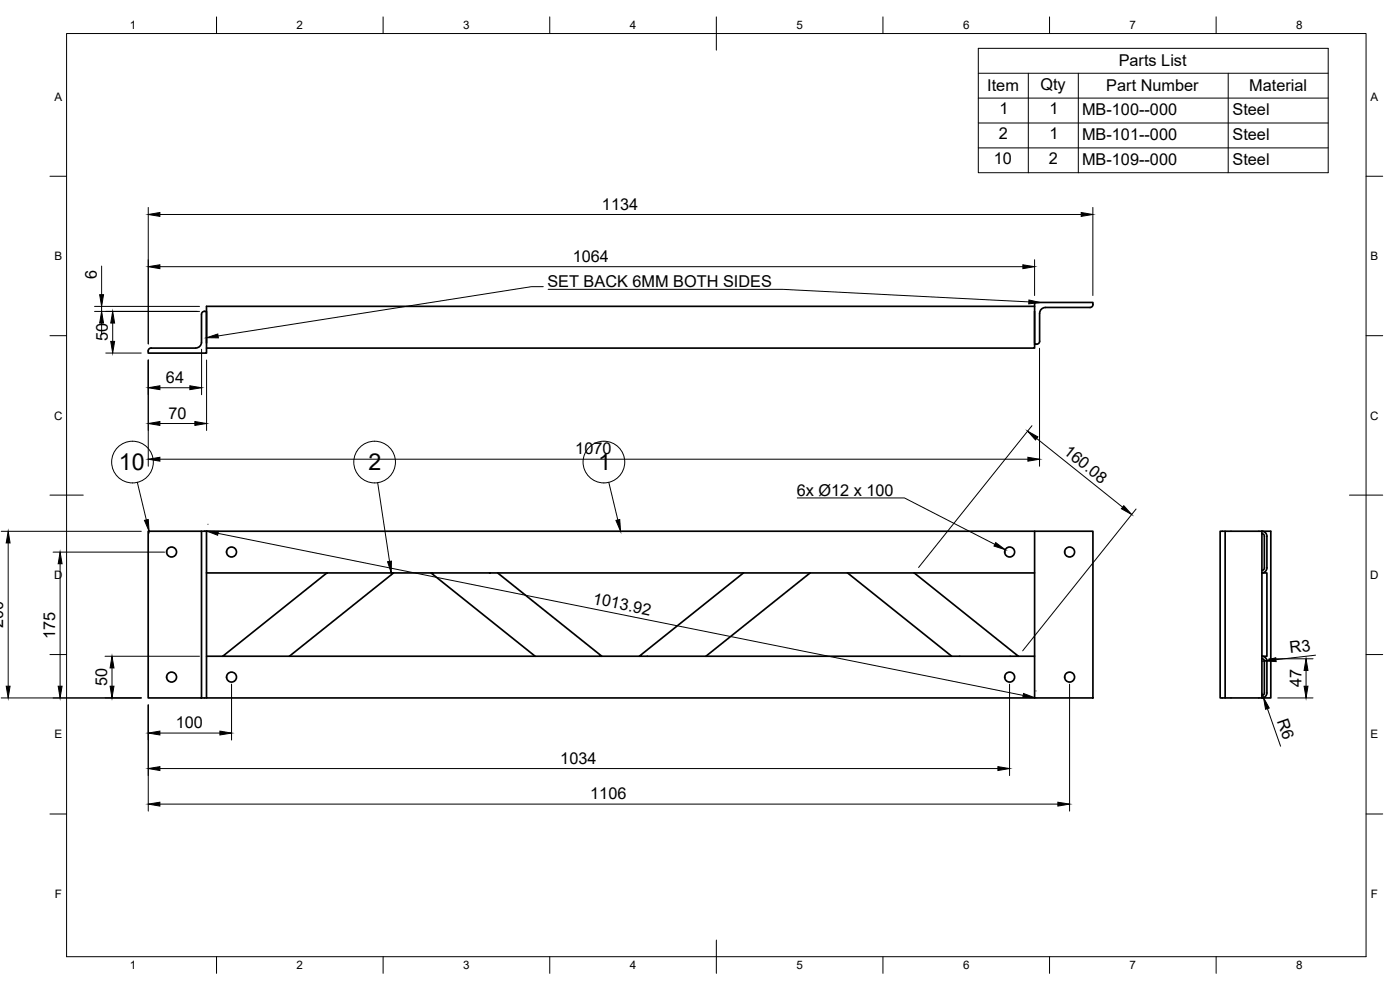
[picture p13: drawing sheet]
<svg xmlns="http://www.w3.org/2000/svg" width="420mm" height="297mm" viewBox="0 0 420 297" stroke-linecap="round" stroke-linejoin="round" font-family="sans-serif">
<defs><g id="words">
<g font-size="7">
<text x="35.6" y="141.1">10</text>
<text x="110.6" y="141.2">2</text>
<text x="179.6" y="141.2">1</text>
</g>
<g font-size="4.9">
<text x="335.7" y="19.9">Parts List</text>
<text x="296.3" y="27.4">Item</text>
<text x="312.2" y="27">Qty</text>
<text x="332" y="27.4">Part Number</text>
<text x="374.9" y="27.4">Material</text>
<text x="299.9" y="34.3">1</text>
<text x="314.9" y="34.3">1</text>
<text x="324.7" y="34.4">MB-100--000</text>
<text x="369.9" y="34.5">Steel</text>
<text x="299.8" y="41.8">2</text>
<text x="314.9" y="41.8">1</text>
<text x="324.7" y="41.9">MB-101--000</text>
<text x="369.9" y="42">Steel</text>
<text x="298.2" y="49.3">10</text>
<text x="314.8" y="49.3">2</text>
<text x="324.7" y="49.4">MB-109--000</text>
<text x="369.9" y="49.4">Steel</text>
<text x="180.7" y="62.9">1134</text>
<text x="29" y="83.7" transform="rotate(-90 29 83.7)">6</text>
<text x="171.9" y="78.6">1064</text>
<text x="164.3" y="86.1">SET BACK 6MM BOTH SIDES</text>
<text x="32.4" y="102.4" transform="rotate(-90 32.4 102.4)">50</text>
<text x="49.8" y="114.9">64</text>
<text x="50.5" y="125.6">70</text>
<text x="172.7" y="136.3">1070</text>
<text x="319" y="136" transform="rotate(39 319 136)">160.08</text>
<text x="239.1" y="148.7">6x Ø12 x 100</text>
<text x="177.7" y="181.1" transform="rotate(11 177.7 181.1)">1013.92</text>
<text x="1" y="188.4" transform="rotate(-90 1 188.4)">200</text>
<text x="16.6" y="191.8" transform="rotate(-90 16.6 191.8)">175</text>
<text x="387.2" y="196" transform="rotate(-6 387.2 196)">R3</text>
<text x="32.2" y="205.9" transform="rotate(-90 32.2 205.9)">50</text>
<text x="390.6" y="206.2" transform="rotate(-90 390.6 206.2)">47</text>
<text x="52.8" y="218.5">100</text>
<text x="383.2" y="216.4" transform="rotate(71 383.2 216.4)">R6</text>
<text x="168.1" y="229.1">1034</text>
<text x="177.1" y="239.8">1106</text>
</g>
<g font-size="3.5">
<text x="39" y="8.8">1</text>
<text x="89" y="8.8">2</text>
<text x="139" y="8.8">3</text>
<text x="189" y="8.8">4</text>
<text x="239" y="8.8">5</text>
<text x="289" y="8.8">6</text>
<text x="339" y="8.8">7</text>
<text x="389" y="8.8">8</text>
<text x="16.3" y="30.2">A</text>
<text x="411.3" y="30.2">A</text>
<text x="16.3" y="78">B</text>
<text x="411.3" y="78">B</text>
<text x="16.2" y="125.9">C</text>
<text x="411.2" y="125.9">C</text>
<text x="16.2" y="173.7">D</text>
<text x="411.2" y="173.7">D</text>
<text x="16.3" y="221.6">E</text>
<text x="411.3" y="221.6">E</text>
<text x="16.4" y="269.4">F</text>
<text x="411.4" y="269.4">F</text>
<text x="39" y="290.8">1</text>
<text x="89" y="290.8">2</text>
<text x="139" y="290.8">3</text>
<text x="189" y="290.8">4</text>
<text x="239" y="290.8">5</text>
<text x="289" y="290.8">6</text>
<text x="339" y="290.8">7</text>
<text x="389" y="290.8">8</text>
</g>
</g></defs>
<!-- layer: Visible -->
<g fill="none" stroke="#000" stroke-width=".51">
<path d="M310.5 91.9h-248.5v11M310.5 93.4v9.5M312 94v8.4M312 94a1.75 1.75 0 0 1 1.8-1.7h13.3a.88 .88 0 0 0 .9-.9v-.7h-17.5v12.6h.6M60.5 102.7v-8.4a.88 .88 0 0 1 .9-.9h.6v12.5h-17.5v-.6M60.5 102.7a1.78 1.78 0 0 1-1.8 1.7h-13.4a.88 .88 0 0 0-.8 .9M310.5 103.3v1.1h-248.5M312 102.4a.88 .88 0 0 1-.9 .9M44.5 159.4h16v50h-16zM60.5 159.4h1.5M310.5 159.4h-248.5v12.5M310.5 159.4h17.5v50h-17.5z"/>
<path d="M367.7 159.4h-1.5v50h1.5v-50h11M378.7 159.4h2.7v50h-2.7a1.49 1.49 0 0 0 1.5-1.5v-9.5a1.49 1.49 0 0 0-1.5-1.5h1.5v-25h-1.5a1.54 1.54 0 0 0 1.5-1.5v-9.5a1.49 1.49 0 0 0-1.5-1.5zM378.7 159.4v50h-11M62 171.9h36.1M62 171.9v25M118.1 171.9h11.2M129.3 171.9h20.1l31.2 25h-20zM149.4 171.9h73.7M223.1 171.9h20M223.1 171.9l-31.2 25h20l31.2-25M243.1 171.9h11.3M254.4 171.9h20"/>
<path d="M254.4 171.9l31.2 25h20l-31.2-25M274.4 171.9h36.1M378.7 160.1l.6 .3 .2 .5M379.5 160.9v9.5M379.5 170.4l-.2 .5-.6 .2M66.8 196.9l31.3-25h20l-31.3 25zM66.8 196.9h-4.8v12.5h248.5M86.8 196.9h73.8M180.6 196.9h11.3M211.9 196.9h73.7M305.6 196.9h4.9M378.7 197.6l.6 .3 .2 .5"/>
<path d="M379.5 198.4v9.5M60.5 209.4h1.5M379.5 207.9l-.2 .5-.6 .2"/>
<circle cx="51.5" cy="165.6" r="1.49"/>
<circle cx="69.5" cy="165.6" r="1.49"/>
<circle cx="303" cy="165.6" r="1.49"/>
<circle cx="321" cy="165.6" r="1.49"/>
<circle cx="51.5" cy="203.2" r="1.49"/>
<circle cx="69.5" cy="203.2" r="1.49"/>
<circle cx="303" cy="203.2" r="1.49"/>
<circle cx="321" cy="203.2" r="1.49"/>
</g>
<!-- layer: BORDER -->
<g fill="none" stroke="#000" stroke-width=".3">
<path d="M20 10.1h390v276.9h-390zM65 5.1v5M115 5.1v5M165 5.1v5M215 5.1v10M265 5.1v5M315 5.1v5M365 5.1v5M15 52.9h5M410 52.9h5M15 100.7h5M410 100.7h5"/>
<path d="M15 148.6h10M405 148.6h10M15 196.4h5M410 196.4h5M15 244.2h5M410 244.2h5M65 287v5M115 287v5M165 287v5M215 282.1v9.9M265 287v5M315 287v5"/>
<path d="M365 287v5"/>
</g>
<!-- layer: FD_Dimensions -->
<g fill="none" stroke="#000" stroke-width=".3">
<path d="M30.5 79.8v8.6M44.5 62.2v41M48 64.4h276.5M310.5 77.9v10.8M328 62.2v26.5M28.4 93.4h31.5M28.4 91.9h31.5M30.5 91.9v1.5M30.5 96.9v3.5M33.8 96.9v5.5M48 80h259M31.7 105.9h10.7"/>
<path d="M44.5 108v31.9M48 116.3h9M60.5 104.8v13.6M62 108v21.2M312 104.5v35.4M48 127.1h10.5M48 137.8h260.5M309.7 127.7l-34 42.6M311.1 131.6l25.8 20.6M.4 159.4h42M62.4 157.3h.1M341 152.7l-34.1 42.6"/>
<path d="M2.5 162.9v43M15.9 165.7h33.5M18 169.1v36.8M65.4 160l241.7 48.6M31.5 196.9h28.4M379.5 198.4h-.8M380.8 197.7h13.3M394.8 196.6l-11.9 1.3M.4 209.4h42M33.6 200.4v5.5M44.5 211.5v31.9M48 219.9h18"/>
<path d="M69.5 205.3v16.7M303 205.3v27.4M310.9 207.3v.1M321 205.3v38.1M378.7 207.9l.5 1.4M380.4 212.6l3.9 11.3M383.5 209.4h10.6M392 201.2v4.7M48 230.6h251.5M48 241.3h269.5"/>
</g>
<g fill="#000" stroke="#000" stroke-width=".3">
<path d="M44.5 64.4l3.5-.6v1.1zM44.5 80l3.5-.6v1.2zM307 79.4l3.5 .6-3.5 .6zM324.5 63.8l3.5 .6-3.5 .5zM30.5 93.4l.6 3.5h-1.2zM29.9 88.4h1.2l-.6 3.5zM33.8 93.4l.6 3.5h-1.2zM33.2 102.4h1.2l-.6 3.5zM44.5 116.3l3.5-.6v1.2zM57 115.7l3.5 .6-3.5 .6zM44.5 127.1l3.5-.6v1.1zM44.5 137.8l3.5-.6v1.2z"/>
<path d="M58.5 126.5l3.5 .6-3.5 .5zM308.5 137.2l3.5 .6-3.5 .6zM308.4 129.4l3.1 1.7-.7 .9zM62 159.3l3.6 .2-.3 1.1zM337.3 151.7l2.3 2.7-3.1-1.8zM2.5 159.4l.5 3.5h-1.1zM18 165.7l.6 3.4h-1.1zM379.5 198.3l3.4-1 .1 1.2zM1.9 205.9h1.1l-.5 3.5zM17.5 205.9h1.1l-.6 3.5zM33 205.9h1.2l-.6 3.5zM33.6 196.9l.6 3.5h-1.2z"/>
<path d="M44.5 219.9l3.5-.5v1.1zM66 219.4l3.5 .5-3.5 .6zM307.2 208.1l3.3 1.2-3.5-.1zM379.2 209.3l1.7 3.1-1.1 .4zM391.4 205.9h1.1l-.5 3.5zM392 197.7l.5 3.5h-1.1zM44.5 230.6l3.5-.6v1.2zM299.5 230l3.5 .6-3.5 .6zM44.5 241.3l3.5-.6v1.2zM317.5 240.7l3.5 .6-3.5 .6z"/>
</g>
<!-- layer: Hole Notes -->
<path d="M298.8 162.8l2.9 2.1-3.4-1.1z" fill="#000" stroke="#000" stroke-width=".3"/>
<path d="M239.3 149.4h32.1l27.2 13.9" fill="none" stroke="#000" stroke-width=".3"/>
<!-- layer: Leaders -->
<path d="M308.8 90l3.5 .8-3.6 .4zM62 101.3l3.4-1.1 .1 1.2z" fill="#000" stroke="#000" stroke-width=".3"/>
<path d="M163 86h-3.5l-94.1 14.8M164.5 86.8h70.4l73.9 3.8" fill="none" stroke="#000" stroke-width=".3"/>
<!-- layer: Parts Lists -->
<path d="M293.6 14.5h105v37.3h-105zM293.6 22h105M293.6 29.4h105M293.6 36.9h105M308.6 22v29.8M323.6 22v29.8M368.6 22v29.8M293.6 44.4h105" fill="none" stroke="#000" stroke-width=".3"/>
<!-- layer: Balloons -->
<g fill="none" stroke="#000" stroke-width=".3">
<circle cx="39.8" cy="138.6" r="6.3"/>
<circle cx="112.4" cy="138.6" r="6.3"/>
<circle cx="181.2" cy="138.6" r="6.3"/>
</g>
<!-- layer: 0 -->
<path d="M43.3 156.1l1.2-.2 .2 3.5zM184.8 156.1l1.2-.2 .2 3.5zM116.3 168.5l1.2-.1-.1 3.5z" fill="#000" stroke="#000" stroke-width=".3"/>
<path d="M41.2 144.7l2.7 11.3M113.3 144.8l3.6 23.7M182.7 144.7l2.7 11.3" fill="none" stroke="#000" stroke-width=".3"/>
<use href="#words"/>
</svg>
